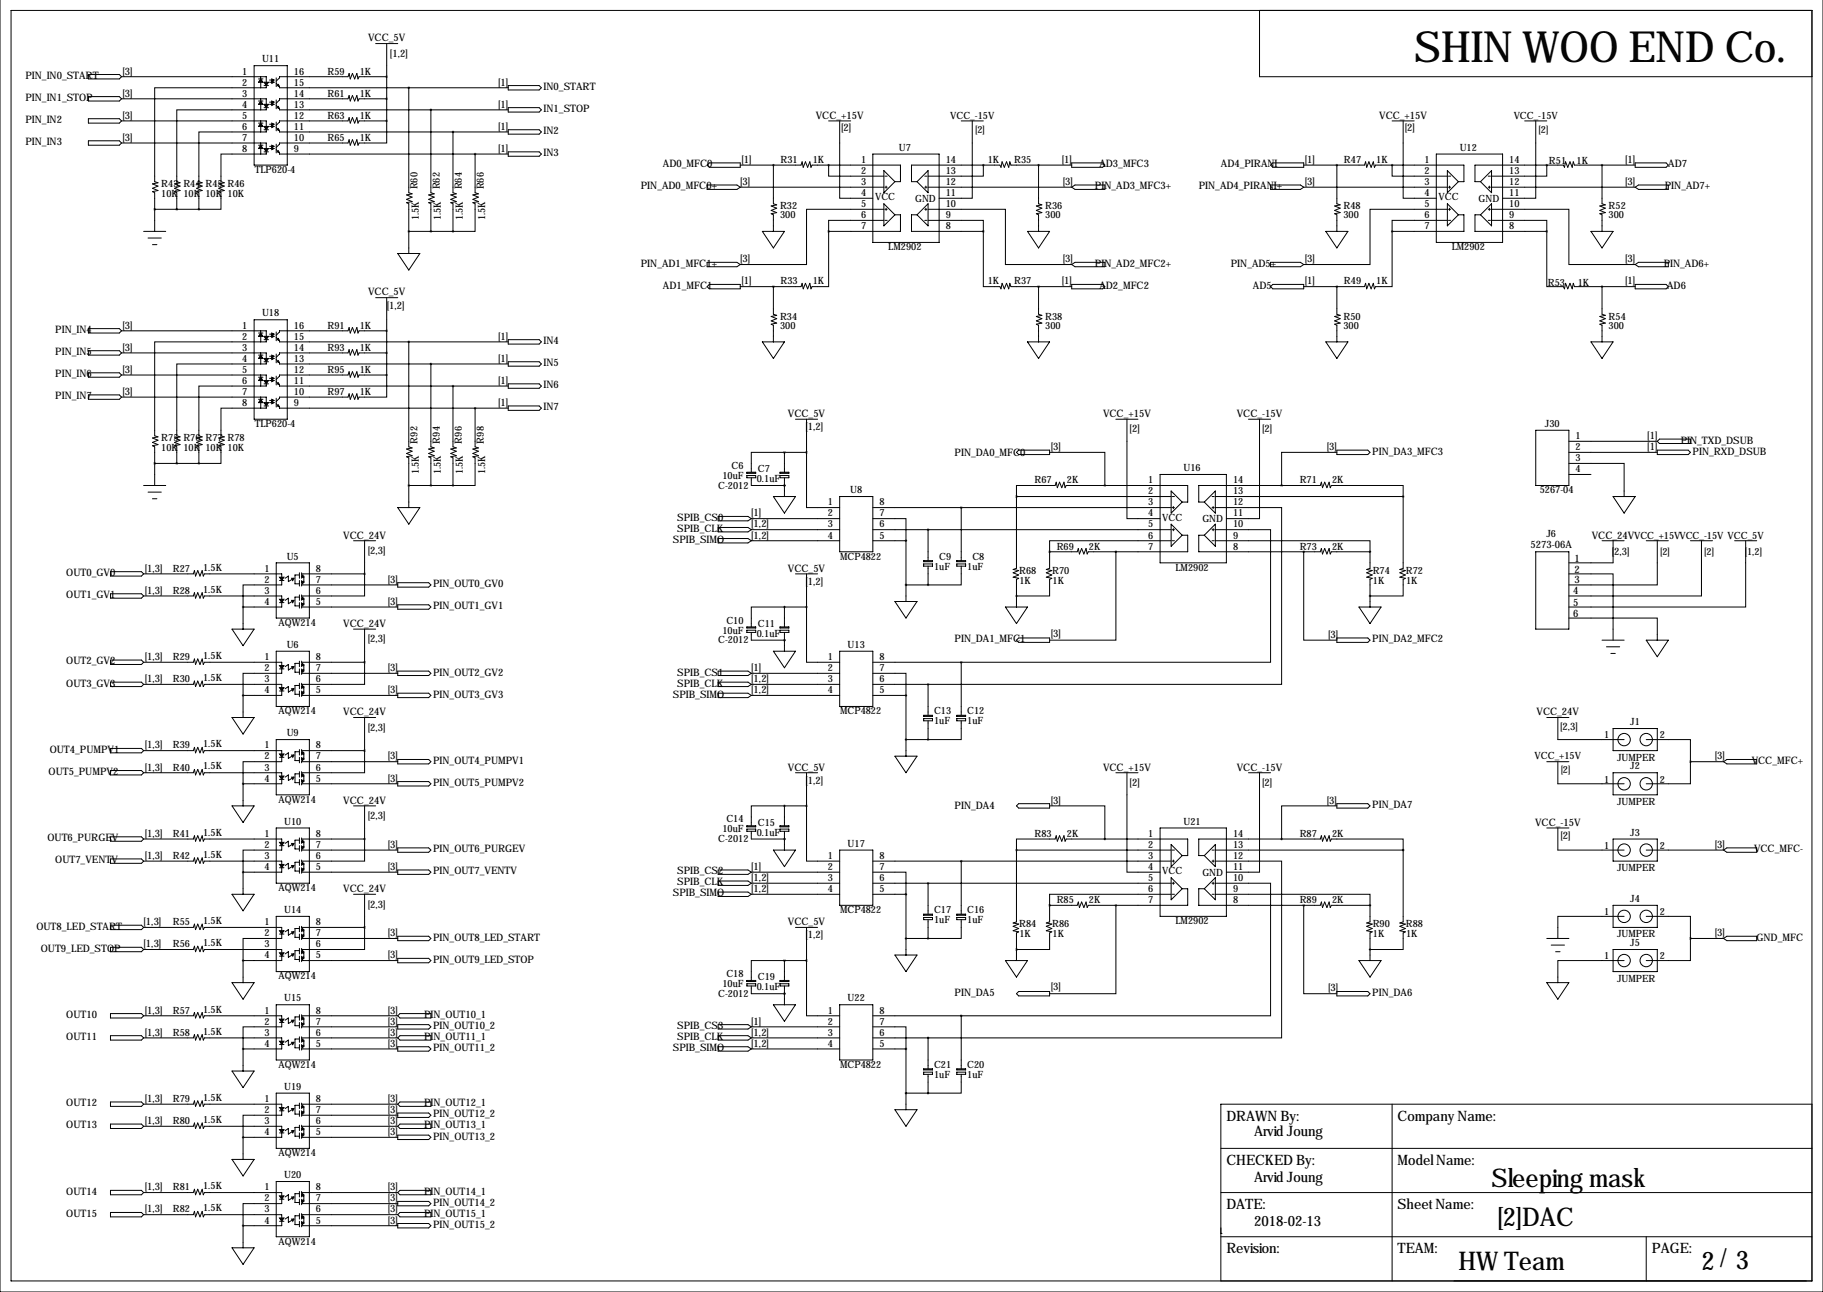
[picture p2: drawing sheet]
<svg xmlns="http://www.w3.org/2000/svg" width="419mm" height="297mm" viewBox="0 0 419 297" stroke-linecap="round" stroke-linejoin="round" font-family="sans-serif">
<defs><g id="words">
<text font-size="9.9" x="325.1" y="14.3">SHIN WOO END Co.</text>
<g font-size="5.9">
<text x="342.9" y="272.9">Sleeping mask</text>
<text x="344.2" y="281.8">[2]DAC</text>
<text x="335.3" y="292">HW Team</text>
<text x="391.2" y="292">2/3</text>
</g>
<g font-size="3.3">
<text x="281.9" y="257.7">DRAWN By:</text>
<text x="321.3" y="257.7">Company Name:</text>
<text x="288.3" y="261.2">Arvid Joung</text>
<text x="281.9" y="267.8">CHECKED By:</text>
<text x="321.3" y="267.8">Model Name:</text>
<text x="288.3" y="271.6">Arvid Joung</text>
<text x="281.9" y="278">DATE:</text>
<text x="288.3" y="281.8">2018-02-13</text>
<text x="321.3" y="278">Sheet Name:</text>
<text x="281.9" y="288.1">Revision:</text>
<text x="321.3" y="288.1">TEAM:</text>
<text x="379.7" y="288.1">PAGE:</text>
</g>
<g font-size="2.4">
<text x="84.6" y="9.5">VCC_5V</text>
<text x="28.2" y="17.1">[3]</text>
<text x="89.7" y="13.1">[1,2]</text>
<text x="5.8" y="18.1">PIN_IN0_START</text>
<text x="5.8" y="23.2">PIN_IN1_STOP</text>
<text x="28.2" y="22.2">[3]</text>
<text x="114.6" y="19.7">[1]</text>
<text x="125" y="20.7">IN0_START</text>
<text x="5.8" y="28.3">PIN_IN2</text>
<text x="28.2" y="27.3">[3]</text>
<text x="114.6" y="24.8">[1]</text>
<text x="114.6" y="29.8">[1]</text>
<text x="125" y="25.8">IN1_STOP</text>
<text x="187.5" y="27.3">VCC_+15V</text>
<text x="317.1" y="27.3">VCC_+15V</text>
<text x="5.8" y="33.4">PIN_IN3</text>
<text x="28.2" y="32.4">[3]</text>
<text x="114.6" y="34.9">[1]</text>
<text x="125" y="30.8">IN2</text>
<text x="125" y="35.9">IN3</text>
<text x="193.4" y="30.1">[2]</text>
<text x="322.9" y="30.1">[2]</text>
<text x="152.4" y="38.5">AD0_MFC0</text>
<text x="170.4" y="37.5">[1]</text>
<text x="244.1" y="37.5">[1]</text>
<text x="252.7" y="38.5">AD3_MFC3</text>
<text x="280.7" y="38.5">AD4_PIRANI</text>
<text x="300" y="37.5">[1]</text>
<text x="373.6" y="37.5">[1]</text>
<text x="383.5" y="38.5">AD7</text>
<text x="147.3" y="43.5">PIN_AD0_MFC0+</text>
<text x="170.2" y="42.5">[3]</text>
<text x="244.3" y="42.5">[3]</text>
<text x="251.7" y="43.5">PIN_AD3_MFC3+</text>
<text x="275.6" y="43.5">PIN_AD4_PIRANI+</text>
<text x="300" y="42.5">[3]</text>
<text x="373.6" y="42.5">[3]</text>
<text x="382.7" y="43.5">PIN_AD7+</text>
<text x="147.3" y="61.3">PIN_AD1_MFC1+</text>
<text x="170.2" y="60.3">[3]</text>
<text x="170.4" y="65.4">[1]</text>
<text x="244.1" y="65.4">[1]</text>
<text x="244.3" y="60.3">[3]</text>
<text x="251.7" y="61.3">PIN_AD2_MFC2+</text>
<text x="283" y="61.3">PIN_AD5+</text>
<text x="300" y="65.4">[1]</text>
<text x="300" y="60.3">[3]</text>
<text x="373.6" y="65.4">[1]</text>
<text x="373.6" y="60.3">[3]</text>
<text x="382.5" y="61.3">PIN_AD6+</text>
<text x="84.6" y="67.9">VCC_5V</text>
<text x="88.9" y="71">[1,2]</text>
<text x="152.4" y="66.4">AD1_MFC1</text>
<text x="252.7" y="66.4">AD2_MFC2</text>
<text x="288" y="66.4">AD5</text>
<text x="383.3" y="66.4">AD6</text>
<text x="12.7" y="76.6">PIN_IN4</text>
<text x="28.2" y="75.6">[3]</text>
<text x="12.7" y="81.6">PIN_IN5</text>
<text x="28.2" y="80.6">[3]</text>
<text x="114.6" y="78.1">[1]</text>
<text x="114.6" y="83.2">[1]</text>
<text x="125" y="79.1">IN4</text>
<text x="12.7" y="86.7">PIN_IN6</text>
<text x="28.2" y="85.7">[3]</text>
<text x="114.6" y="88.3">[1]</text>
<text x="125" y="84.2">IN5</text>
<text x="125" y="89.3">IN6</text>
<text x="12.7" y="91.8">PIN_IN7</text>
<text x="28.2" y="90.8">[3]</text>
<text x="114.6" y="93.3">[1]</text>
<text x="125" y="94.3">IN7</text>
<text x="181.1" y="95.9">VCC_5V</text>
<text x="253.6" y="95.9">VCC_+15V</text>
<text x="284.3" y="95.9">VCC_-15V</text>
<text x="185.2" y="98.9">[1,2]</text>
<text x="259.7" y="99.4">[2]</text>
<text x="290.2" y="99.4">[2]</text>
<text x="378.7" y="101">[1]</text>
<text x="386.4" y="102">PIN_TXD_DSUB</text>
<text x="219.5" y="104.8">PIN_DA0_MFC0</text>
<text x="241.6" y="103.5">[3]</text>
<text x="305.1" y="103.5">[3]</text>
<text x="315.5" y="104.5">PIN_DA3_MFC3</text>
<text x="378.7" y="103.5">[1]</text>
<text x="389.1" y="104.5">PIN_RXD_DSUB</text>
<text x="155.7" y="119.7">SPIB_CS0</text>
<text x="172.7" y="118.7">[1]</text>
<text x="78.9" y="123.8">VCC_24V</text>
<text x="154.7" y="124.8">SPIB_SIMO</text>
<text x="155.7" y="122.3">SPIB_CLK</text>
<text x="172.7" y="121.3">[1,2]</text>
<text x="172.7" y="123.8">[1,2]</text>
<text x="351.9" y="125.9">5273-06A</text>
<text x="365.9" y="123.8">VCC_24VVCC_+15VVCC_-15V VCC_5V</text>
<text x="33.3" y="131.4">[1,3]</text>
<text x="84.6" y="127.4">[2,3]</text>
<text x="181.1" y="131.4">VCC_5V</text>
<text x="362" y="129.1">1</text>
<text x="362" y="131.7">2</text>
<text x="370.6" y="127.6">[2,3]</text>
<text x="15.2" y="132.4">OUT0_GV0</text>
<text x="15.2" y="137.5">OUT1_GV1</text>
<text x="33.3" y="136.5">[1,3]</text>
<text x="89.2" y="134">[3]</text>
<text x="99.6" y="135">PIN_OUT0_GV0</text>
<text x="185.2" y="134.5">[1,2]</text>
<text x="361.7" y="136.5">4</text>
<text x="362" y="134">3</text>
<text x="89.2" y="139.1">[3]</text>
<text x="99.6" y="140.1">PIN_OUT1_GV1</text>
<text x="361.7" y="139.3">5</text>
<text x="361.7" y="141.8">6</text>
<text x="78.9" y="144.1">VCC_24V</text>
<text x="84.6" y="147.7">[2,3]</text>
<text x="219.5" y="147.7">PIN_DA1_MFC1</text>
<text x="241.6" y="146.4">[3]</text>
<text x="305.3" y="146.7">[3]</text>
<text x="315.5" y="147.7">PIN_DA2_MFC2</text>
<text x="15.2" y="152.8">OUT2_GV2</text>
<text x="33.3" y="151.8">[1,3]</text>
<text x="89.2" y="154.3">[3]</text>
<text x="99.6" y="155.3">PIN_OUT2_GV2</text>
<text x="155.7" y="155.3">SPIB_CS1</text>
<text x="172.7" y="154.3">[1]</text>
<text x="15.2" y="157.8">OUT3_GV3</text>
<text x="33.3" y="156.8">[1,3]</text>
<text x="89.2" y="159.4">[3]</text>
<text x="99.6" y="160.4">PIN_OUT3_GV3</text>
<text x="154.7" y="160.4">SPIB_SIMO</text>
<text x="155.7" y="157.8">SPIB_CLK</text>
<text x="172.7" y="156.8">[1,2]</text>
<text x="172.7" y="159.4">[1,2]</text>
<text x="78.9" y="164.5">VCC_24V</text>
<text x="353.2" y="164.5">VCC_24V</text>
<text x="358.6" y="167.8">[2,3]</text>
<text x="11.4" y="173.1">OUT4_PUMPV1</text>
<text x="33.3" y="172.1">[1,3]</text>
<text x="84.6" y="168">[2,3]</text>
<text x="11.2" y="178.2">OUT5_PUMPV2</text>
<text x="33.3" y="177.2">[1,3]</text>
<text x="89.2" y="174.6">[3]</text>
<text x="89.2" y="179.7">[3]</text>
<text x="99.6" y="175.6">PIN_OUT4_PUMPV1</text>
<text x="181.1" y="177.2">VCC_5V</text>
<text x="253.6" y="177.2">VCC_+15V</text>
<text x="284.3" y="177.2">VCC_-15V</text>
<text x="394.2" y="174.6">[3]</text>
<text x="402.7" y="175.6">VCC_MFC+</text>
<text x="78.9" y="184.8">VCC_24V</text>
<text x="99.6" y="180.7">PIN_OUT5_PUMPV2</text>
<text x="185.2" y="180.2">[1,2]</text>
<text x="241.6" y="184.8">[3]</text>
<text x="259.7" y="180.7">[2]</text>
<text x="290.2" y="180.7">[2]</text>
<text x="305.1" y="184.8">[3]</text>
<text x="315.5" y="185.8">PIN_DA7</text>
<text x="84.6" y="188.3">[2,3]</text>
<text x="219.5" y="186">PIN_DA4</text>
<text x="352.9" y="189.9">VCC_-15V</text>
<text x="10.9" y="193.4">OUT6_PURGEV</text>
<text x="33.3" y="192.4">[1,3]</text>
<text x="33.3" y="197.5">[1,3]</text>
<text x="89.2" y="194.9">[3]</text>
<text x="99.6" y="195.9">PIN_OUT6_PURGEV</text>
<text x="358.8" y="192.9">[2]</text>
<text x="394.2" y="194.9">[3]</text>
<text x="403.3" y="195.9">VCC_MFC-</text>
<text x="12.7" y="198.5">OUT7_VENTV</text>
<text x="89.2" y="200">[3]</text>
<text x="99.6" y="201">PIN_OUT7_VENTV</text>
<text x="155.7" y="201">SPIB_CS2</text>
<text x="155.7" y="203.6">SPIB_CLK</text>
<text x="172.7" y="200">[1]</text>
<text x="172.7" y="202.6">[1,2]</text>
<text x="78.9" y="205.1">VCC_24V</text>
<text x="84.6" y="208.6">[2,3]</text>
<text x="154.7" y="206.1">SPIB_SIMO</text>
<text x="172.7" y="205.1">[1,2]</text>
<text x="8.4" y="213.7">OUT8_LED_START</text>
<text x="33" y="212.7">[1,3]</text>
<text x="89.2" y="215.3">[3]</text>
<text x="181.1" y="212.7">VCC_5V</text>
<text x="185.2" y="215.8">[1,2]</text>
<text x="394.2" y="215.3">[3]</text>
<text x="9.4" y="218.8">OUT9_LED_STOP</text>
<text x="33" y="217.8">[1,3]</text>
<text x="89.2" y="220.3">[3]</text>
<text x="99.6" y="216.3">PIN_OUT8_LED_START</text>
<text x="99.6" y="221.3">PIN_OUT9_LED_STOP</text>
<text x="403.8" y="216.3">GND_MFC</text>
<text x="241.6" y="227.7">[3]</text>
<text x="305.3" y="228">[3]</text>
<text x="33.3" y="233">[1,3]</text>
<text x="89.2" y="233">[3]</text>
<text x="219.5" y="229">PIN_DA5</text>
<text x="315.5" y="229">PIN_DA6</text>
<text x="15.2" y="234">OUT10</text>
<text x="15.2" y="239.1">OUT11</text>
<text x="33.3" y="238.1">[1,3]</text>
<text x="89.2" y="235.6">[3]</text>
<text x="89.2" y="238.1">[3]</text>
<text x="97.5" y="234">PIN_OUT10_1</text>
<text x="97.5" y="239.1">PIN_OUT11_1</text>
<text x="99.6" y="236.6">PIN_OUT10_2</text>
<text x="155.7" y="236.6">SPIB_CS3</text>
<text x="155.7" y="239.1">SPIB_CLK</text>
<text x="172.7" y="235.6">[1]</text>
<text x="172.7" y="238.1">[1,2]</text>
<text x="89.2" y="240.7">[3]</text>
<text x="99.6" y="241.7">PIN_OUT11_2</text>
<text x="154.7" y="241.7">SPIB_SIMO</text>
<text x="172.7" y="240.7">[1,2]</text>
<text x="15.2" y="254.4">OUT12</text>
<text x="33.3" y="253.4">[1,3]</text>
<text x="89.2" y="255.9">[3]</text>
<text x="89.2" y="253.4">[3]</text>
<text x="97.5" y="254.4">PIN_OUT12_1</text>
<text x="99.6" y="256.9">PIN_OUT12_2</text>
<text x="15.2" y="259.4">OUT13</text>
<text x="33.3" y="258.4">[1,3]</text>
<text x="89.2" y="261">[3]</text>
<text x="89.2" y="258.4">[3]</text>
<text x="97.5" y="259.4">PIN_OUT13_1</text>
<text x="99.6" y="262">PIN_OUT13_2</text>
<text x="15.2" y="274.7">OUT14</text>
<text x="33.3" y="273.7">[1,3]</text>
<text x="89.2" y="273.7">[3]</text>
<text x="97.5" y="274.7">PIN_OUT14_1</text>
<text x="15.2" y="279.8">OUT15</text>
<text x="33.3" y="278.8">[1,3]</text>
<text x="89.2" y="276.2">[3]</text>
<text x="89.2" y="281.3">[3]</text>
<text x="89.2" y="278.8">[3]</text>
<text x="97.5" y="279.8">PIN_OUT15_1</text>
<text x="99.6" y="277.2">PIN_OUT14_2</text>
<text x="99.6" y="282.3">PIN_OUT15_2</text>
</g>
<g font-size="2.3">
<text x="55.7" y="17.1">1</text>
<text x="60.3" y="14.3">U11</text>
<text x="67.6" y="17.1">16</text>
<text x="75.3" y="17.1">R59</text>
<text x="82.7" y="17.1">1K</text>
<text x="55.7" y="19.7">2</text>
<text x="55.7" y="22.2">3</text>
<text x="67.6" y="22.2">14</text>
<text x="67.6" y="19.7">15</text>
<text x="75.3" y="22.2">R61</text>
<text x="82.7" y="22.2">1K</text>
<text x="55.7" y="24.8">4</text>
<text x="55.7" y="27.3">5</text>
<text x="55.7" y="29.8">6</text>
<text x="67.6" y="29.8">11</text>
<text x="67.6" y="27.3">12</text>
<text x="67.6" y="24.8">13</text>
<text x="75.3" y="27.3">R63</text>
<text x="82.7" y="27.3">1K</text>
<text x="218.4" y="27.3">VCC_-15V</text>
<text x="348" y="27.3">VCC_-15V</text>
<text x="55.7" y="32.4">7</text>
<text x="55.7" y="34.9">8</text>
<text x="67.6" y="34.9">9</text>
<text x="67.6" y="32.4">10</text>
<text x="75.3" y="32.4">R65</text>
<text x="82.7" y="32.4">1K</text>
<text x="206.6" y="34.7">U7</text>
<text x="224.2" y="30.6">[2]</text>
<text x="335.6" y="34.7">U12</text>
<text x="353.7" y="30.6">[2]</text>
<text x="58.6" y="39.7">TLP620-4</text>
<text x="179.4" y="37.5">R31</text>
<text x="186.8" y="37.5">1K</text>
<text x="197.9" y="37.5">1</text>
<text x="197.9" y="40">2</text>
<text x="217.4" y="40">13</text>
<text x="217.4" y="37.5">14</text>
<text x="227.1" y="37.5">1K</text>
<text x="233.2" y="37.5">R35</text>
<text x="309" y="37.5">R47</text>
<text x="316.4" y="37.5">1K</text>
<text x="327.5" y="37.5">1</text>
<text x="327.5" y="40">2</text>
<text x="347" y="40">13</text>
<text x="347" y="37.5">14</text>
<text x="356.1" y="37.7">R51</text>
<text x="362.5" y="37.7">1K</text>
<text x="37.1" y="43">R43 R44 R45 R46</text>
<text x="37.1" y="45.3">10K 10K 10K 10K</text>
<text x="96" y="43.5" transform="rotate(-90 96 43.5)">R60</text>
<text x="101.1" y="43.5" transform="rotate(-90 101.1 43.5)">R62</text>
<text x="106.2" y="43.5" transform="rotate(-90 106.2 43.5)">R64</text>
<text x="111.3" y="43.5" transform="rotate(-90 111.3 43.5)">R66</text>
<text x="197.9" y="42.5">3</text>
<text x="197.9" y="45.1">4</text>
<text x="197.9" y="47.6">5</text>
<text x="201.2" y="46.1">VCC</text>
<text x="210.4" y="46.3">GND</text>
<text x="217.4" y="47.6">10</text>
<text x="217.4" y="45.1">11</text>
<text x="217.4" y="42.5">12</text>
<text x="327.5" y="42.5">3</text>
<text x="327.5" y="45.1">4</text>
<text x="327.5" y="47.6">5</text>
<text x="330.7" y="46.1">VCC</text>
<text x="339.9" y="46.3">GND</text>
<text x="347" y="47.6">10</text>
<text x="347" y="45.1">11</text>
<text x="347" y="42.5">12</text>
<text x="96.3" y="50.7" transform="rotate(-90 96.3 50.7)">1.5K</text>
<text x="101.3" y="50.7" transform="rotate(-90 101.3 50.7)">1.5K</text>
<text x="106.4" y="50.7" transform="rotate(-90 106.4 50.7)">1.5K</text>
<text x="111.5" y="50.7" transform="rotate(-90 111.5 50.7)">1.5K</text>
<text x="179.3" y="48.1">R32</text>
<text x="179.3" y="50.2">300</text>
<text x="197.9" y="50.2">6</text>
<text x="197.9" y="52.7">7</text>
<text x="217.4" y="52.7">8</text>
<text x="217.4" y="50.2">9</text>
<text x="240.3" y="48.1">R36</text>
<text x="240.3" y="50.2">300</text>
<text x="308.9" y="48.1">R48</text>
<text x="308.9" y="50.2">300</text>
<text x="327.5" y="50.2">6</text>
<text x="327.5" y="52.7">7</text>
<text x="347" y="52.7">8</text>
<text x="347" y="50.2">9</text>
<text x="369.8" y="48.1">R52</text>
<text x="369.8" y="50.2">300</text>
<text x="204.2" y="57.5">LM2902</text>
<text x="333.7" y="57.5">LM2902</text>
<text x="179.4" y="65.4">R33</text>
<text x="186.8" y="65.4">1K</text>
<text x="227.1" y="65.4">1K</text>
<text x="233.2" y="65.4">R37</text>
<text x="309" y="65.4">R49</text>
<text x="316.4" y="65.4">1K</text>
<text x="355.9" y="65.7">R53</text>
<text x="362.7" y="65.7">1K</text>
<text x="55.7" y="75.6">1</text>
<text x="60.3" y="72.8">U18</text>
<text x="67.6" y="75.6">16</text>
<text x="75.3" y="75.6">R91</text>
<text x="82.7" y="75.6">1K</text>
<text x="179.3" y="73.5">R34</text>
<text x="179.3" y="75.6">300</text>
<text x="240.3" y="73.5">R38</text>
<text x="240.3" y="75.6">300</text>
<text x="308.9" y="73.5">R50</text>
<text x="308.9" y="75.6">300</text>
<text x="369.8" y="73.5">R54</text>
<text x="369.8" y="75.6">300</text>
<text x="55.7" y="78.1">2</text>
<text x="55.7" y="80.6">3</text>
<text x="55.7" y="83.2">4</text>
<text x="67.6" y="83.2">13</text>
<text x="67.6" y="80.6">14</text>
<text x="67.6" y="78.1">15</text>
<text x="75.3" y="80.6">R93</text>
<text x="82.7" y="80.6">1K</text>
<text x="55.7" y="85.7">5</text>
<text x="55.7" y="88.3">6</text>
<text x="67.6" y="88.3">11</text>
<text x="67.6" y="85.7">12</text>
<text x="75.3" y="85.7">R95</text>
<text x="82.7" y="85.7">1K</text>
<text x="55.7" y="90.8">7</text>
<text x="55.7" y="93.3">8</text>
<text x="67.6" y="93.3">9</text>
<text x="67.6" y="90.8">10</text>
<text x="75.3" y="90.8">R97</text>
<text x="82.7" y="90.8">1K</text>
<text x="37.1" y="101.5">R75 R76 R77 R78</text>
<text x="58.6" y="98.2">TLP620-4</text>
<text x="96" y="102" transform="rotate(-90 96 102)">R92</text>
<text x="101.1" y="102" transform="rotate(-90 101.1 102)">R94</text>
<text x="106.2" y="102" transform="rotate(-90 106.2 102)">R96</text>
<text x="111.3" y="102" transform="rotate(-90 111.3 102)">R98</text>
<text x="355.2" y="98.2">J30</text>
<text x="362.2" y="101">1</text>
<text x="37.1" y="103.7">10K 10K 10K 10K</text>
<text x="168.2" y="107.8">C6</text>
<text x="362.2" y="103.5">2</text>
<text x="362.2" y="106">3</text>
<text x="96.3" y="109.1" transform="rotate(-90 96.3 109.1)">1.5K</text>
<text x="101.3" y="109.1" transform="rotate(-90 101.3 109.1)">1.5K</text>
<text x="106.4" y="109.1" transform="rotate(-90 106.4 109.1)">1.5K</text>
<text x="111.5" y="109.1" transform="rotate(-90 111.5 109.1)">1.5K</text>
<text x="165.1" y="112.4">C-2012</text>
<text x="166.1" y="110.1">10uF</text>
<text x="174" y="110.9">0.1uF</text>
<text x="174.2" y="108.6">C7</text>
<text x="195.5" y="113.4">U8</text>
<text x="237.9" y="111.1">R67</text>
<text x="245.3" y="111.1">2K</text>
<text x="264" y="111.1">1</text>
<text x="264" y="113.7">2</text>
<text x="272.1" y="108.3">U16</text>
<text x="283.5" y="113.7">13</text>
<text x="283.5" y="111.1">14</text>
<text x="298.8" y="111.1">R71</text>
<text x="306.2" y="111.1">2K</text>
<text x="354" y="113.4">5267-04</text>
<text x="362.2" y="108.6">4</text>
<text x="190.3" y="116.2">1</text>
<text x="190.3" y="118.7">2</text>
<text x="202.2" y="118.7">7</text>
<text x="202.2" y="116.2">8</text>
<text x="264" y="116.2">3</text>
<text x="264" y="118.7">4</text>
<text x="267.2" y="119.8">VCC</text>
<text x="283.5" y="118.7">11</text>
<text x="283.5" y="116.2">12</text>
<text x="190.3" y="121.3">3</text>
<text x="190.3" y="123.8">4</text>
<text x="202.2" y="123.8">5</text>
<text x="202.2" y="121.3">6</text>
<text x="264" y="121.3">5</text>
<text x="264" y="123.8">6</text>
<text x="276.4" y="120">GND</text>
<text x="283.5" y="123.8">9</text>
<text x="283.5" y="121.3">10</text>
<text x="355.5" y="123.6">J6</text>
<text x="39.7" y="131.4">R27</text>
<text x="46.7" y="131.2">1.5K</text>
<text x="60.8" y="131.4">1</text>
<text x="65.9" y="128.6">U5</text>
<text x="72.6" y="131.4">8</text>
<text x="193.1" y="128.6">MCP4822</text>
<text x="214.7" y="130.9">1uF</text>
<text x="215.9" y="128.6">C9</text>
<text x="222.4" y="130.9">1uF</text>
<text x="223.5" y="128.6">C8</text>
<text x="234.3" y="131.9">R68</text>
<text x="241.9" y="131.9">R70</text>
<text x="242.9" y="126.4">R69</text>
<text x="250.3" y="126.4">2K</text>
<text x="264" y="126.4">7</text>
<text x="270.2" y="131.2">LM2902</text>
<text x="283.5" y="126.4">8</text>
<text x="298.8" y="126.4">R73</text>
<text x="306.2" y="126.4">2K</text>
<text x="315.6" y="131.9">R74</text>
<text x="323.2" y="131.9">R72</text>
<text x="381.7" y="127.6">[2]</text>
<text x="391.8" y="127.6">[2]</text>
<text x="401.1" y="127.6">[1,2]</text>
<text x="39.7" y="136.5">R28</text>
<text x="46.7" y="136.3">1.5K</text>
<text x="60.8" y="134">2</text>
<text x="60.8" y="136.5">3</text>
<text x="72.6" y="136.5">6</text>
<text x="72.6" y="134">7</text>
<text x="234.3" y="134.2">1K</text>
<text x="242" y="134.2">1K</text>
<text x="315.6" y="134.2">1K</text>
<text x="323.2" y="134.2">1K</text>
<text x="60.8" y="139.1">4</text>
<text x="64" y="143.9">AQW214</text>
<text x="72.6" y="139.1">5</text>
<text x="167" y="143.4">C10</text>
<text x="65.9" y="149">U6</text>
<text x="165.1" y="147.9">C-2012</text>
<text x="166.1" y="145.7">10uF</text>
<text x="174" y="146.4">0.1uF</text>
<text x="174.2" y="144.1">C11</text>
<text x="194.9" y="149">U13</text>
<text x="39.7" y="151.8">R29</text>
<text x="46.7" y="151.5">1.5K</text>
<text x="60.8" y="151.8">1</text>
<text x="60.8" y="154.3">2</text>
<text x="72.6" y="154.3">7</text>
<text x="72.6" y="151.8">8</text>
<text x="190.3" y="151.8">1</text>
<text x="190.3" y="154.3">2</text>
<text x="202.2" y="154.3">7</text>
<text x="202.2" y="151.8">8</text>
<text x="39.7" y="156.8">R30</text>
<text x="46.7" y="156.6">1.5K</text>
<text x="60.8" y="156.8">3</text>
<text x="60.8" y="159.4">4</text>
<text x="72.6" y="159.4">5</text>
<text x="72.6" y="156.8">6</text>
<text x="190.3" y="156.8">3</text>
<text x="190.3" y="159.4">4</text>
<text x="202.2" y="159.4">5</text>
<text x="202.2" y="156.8">6</text>
<text x="64" y="164.2">AQW214</text>
<text x="193.1" y="164.2">MCP4822</text>
<text x="214.7" y="164.2">C13</text>
<text x="214.7" y="166.5">1uF</text>
<text x="222.4" y="164.2">C12</text>
<text x="222.4" y="166.5">1uF</text>
<text x="374.8" y="166.7">J1</text>
<text x="39.7" y="172.1">R39</text>
<text x="46.7" y="171.8">1.5K</text>
<text x="60.8" y="172.1">1</text>
<text x="65.9" y="169.3">U9</text>
<text x="72.6" y="172.1">8</text>
<text x="368.8" y="169.8">1</text>
<text x="381.6" y="169.8">2</text>
<text x="39.7" y="177.2">R40</text>
<text x="46.7" y="176.9">1.5K</text>
<text x="60.8" y="174.6">2</text>
<text x="60.8" y="177.2">3</text>
<text x="60.8" y="179.7">4</text>
<text x="72.6" y="179.7">5</text>
<text x="72.6" y="177.2">6</text>
<text x="72.6" y="174.6">7</text>
<text x="352.8" y="174.6">VCC_+15V</text>
<text x="358.8" y="177.7">[2]</text>
<text x="368.8" y="179.9">1</text>
<text x="371.8" y="174.9">JUMPER</text>
<text x="374.8" y="176.9">J2</text>
<text x="381.6" y="179.9">2</text>
<text x="64" y="184.5">AQW214</text>
<text x="371.8" y="185">JUMPER</text>
<text x="65.3" y="189.6">U10</text>
<text x="166.1" y="191.4">10uF</text>
<text x="167" y="189.1">C14</text>
<text x="174.2" y="189.9">C15</text>
<text x="272.1" y="189.6">U21</text>
<text x="39.7" y="192.4">R41</text>
<text x="39.7" y="197.5">R42</text>
<text x="46.7" y="192.1">1.5K</text>
<text x="46.7" y="197.2">1.5K</text>
<text x="60.8" y="192.4">1</text>
<text x="60.8" y="194.9">2</text>
<text x="60.8" y="197.5">3</text>
<text x="72.6" y="197.5">6</text>
<text x="72.6" y="194.9">7</text>
<text x="72.6" y="192.4">8</text>
<text x="165.1" y="193.7">C-2012</text>
<text x="174" y="192.1">0.1uF</text>
<text x="190.3" y="197.5">1</text>
<text x="194.9" y="194.7">U17</text>
<text x="202.2" y="197.5">8</text>
<text x="237.9" y="192.4">R83</text>
<text x="245.3" y="192.4">2K</text>
<text x="264" y="192.4">1</text>
<text x="264" y="194.9">2</text>
<text x="264" y="197.5">3</text>
<text x="283.5" y="197.5">12</text>
<text x="283.5" y="194.9">13</text>
<text x="283.5" y="192.4">14</text>
<text x="298.8" y="192.4">R87</text>
<text x="306.2" y="192.4">2K</text>
<text x="368.8" y="195.2">1</text>
<text x="374.8" y="192.1">J3</text>
<text x="381.6" y="195.2">2</text>
<text x="60.8" y="200">4</text>
<text x="72.6" y="200">5</text>
<text x="190.3" y="200">2</text>
<text x="190.3" y="202.6">3</text>
<text x="202.2" y="202.6">6</text>
<text x="202.2" y="200">7</text>
<text x="264" y="200">4</text>
<text x="264" y="202.6">5</text>
<text x="267.2" y="201">VCC</text>
<text x="276.4" y="201.3">GND</text>
<text x="283.5" y="202.6">10</text>
<text x="283.5" y="200">11</text>
<text x="371.8" y="200.3">JUMPER</text>
<text x="64" y="204.8">AQW214</text>
<text x="65.3" y="209.9">U14</text>
<text x="190.3" y="205.1">4</text>
<text x="193.1" y="209.9">MCP4822</text>
<text x="202.2" y="205.1">5</text>
<text x="214.7" y="209.9">C17</text>
<text x="222.4" y="209.9">C16</text>
<text x="242.9" y="207.6">R85</text>
<text x="250.3" y="207.6">2K</text>
<text x="264" y="205.1">6</text>
<text x="264" y="207.6">7</text>
<text x="283.5" y="207.6">8</text>
<text x="283.5" y="205.1">9</text>
<text x="298.8" y="207.6">R89</text>
<text x="306.2" y="207.6">2K</text>
<text x="374.8" y="207.4">J4</text>
<text x="39.7" y="212.7">R55</text>
<text x="46.7" y="212.5">1.5K</text>
<text x="60.8" y="212.7">1</text>
<text x="60.8" y="215.3">2</text>
<text x="72.6" y="215.3">7</text>
<text x="72.6" y="212.7">8</text>
<text x="214.7" y="212.2">1uF</text>
<text x="222.4" y="212.2">1uF</text>
<text x="234.3" y="213.2">R84</text>
<text x="234.3" y="215.5">1K</text>
<text x="241.9" y="213.2">R86</text>
<text x="242" y="215.5">1K</text>
<text x="270.2" y="212.5">LM2902</text>
<text x="315.6" y="213.2">R90</text>
<text x="315.6" y="215.5">1K</text>
<text x="323.2" y="213.2">R88</text>
<text x="323.2" y="215.5">1K</text>
<text x="368.8" y="210.4">1</text>
<text x="371.8" y="215.5">JUMPER</text>
<text x="381.6" y="210.4">2</text>
<text x="39.7" y="217.8">R56</text>
<text x="46.7" y="217.5">1.5K</text>
<text x="60.8" y="217.8">3</text>
<text x="60.8" y="220.3">4</text>
<text x="72.6" y="220.3">5</text>
<text x="72.6" y="217.8">6</text>
<text x="368.8" y="220.6">1</text>
<text x="374.8" y="217.5">J5</text>
<text x="381.6" y="220.6">2</text>
<text x="64" y="225.2">AQW214</text>
<text x="166.1" y="226.9">10uF</text>
<text x="167" y="224.6">C18</text>
<text x="174" y="227.7">0.1uF</text>
<text x="174.2" y="225.4">C19</text>
<text x="371.8" y="225.7">JUMPER</text>
<text x="39.7" y="233">R57</text>
<text x="46.7" y="232.8">1.5K</text>
<text x="60.8" y="233">1</text>
<text x="65.3" y="230.2">U15</text>
<text x="72.6" y="233">8</text>
<text x="165.1" y="229.2">C-2012</text>
<text x="190.3" y="233">1</text>
<text x="194.9" y="230.2">U22</text>
<text x="202.2" y="233">8</text>
<text x="39.7" y="238.1">R58</text>
<text x="46.7" y="237.9">1.5K</text>
<text x="60.8" y="235.6">2</text>
<text x="60.8" y="238.1">3</text>
<text x="72.6" y="238.1">6</text>
<text x="72.6" y="235.6">7</text>
<text x="190.3" y="235.6">2</text>
<text x="190.3" y="238.1">3</text>
<text x="202.2" y="238.1">6</text>
<text x="202.2" y="235.6">7</text>
<text x="60.8" y="240.7">4</text>
<text x="64" y="245.5">AQW214</text>
<text x="72.6" y="240.7">5</text>
<text x="190.3" y="240.7">4</text>
<text x="193.1" y="245.5">MCP4822</text>
<text x="202.2" y="240.7">5</text>
<text x="214.7" y="245.5">C21</text>
<text x="222.4" y="245.5">C20</text>
<text x="65.3" y="250.6">U19</text>
<text x="214.7" y="247.8">1uF</text>
<text x="222.4" y="247.8">1uF</text>
<text x="39.7" y="253.4">R79</text>
<text x="46.7" y="253.1">1.5K</text>
<text x="60.8" y="253.4">1</text>
<text x="60.8" y="255.9">2</text>
<text x="72.6" y="255.9">7</text>
<text x="72.6" y="253.4">8</text>
<text x="39.7" y="258.4">R80</text>
<text x="46.7" y="258.2">1.5K</text>
<text x="60.8" y="258.4">3</text>
<text x="60.8" y="261">4</text>
<text x="72.6" y="261">5</text>
<text x="72.6" y="258.4">6</text>
<text x="64" y="265.8">AQW214</text>
<text x="39.7" y="273.7">R81</text>
<text x="46.7" y="273.4">1.5K</text>
<text x="60.8" y="273.7">1</text>
<text x="65.3" y="270.9">U20</text>
<text x="72.6" y="273.7">8</text>
<text x="39.7" y="278.8">R82</text>
<text x="46.7" y="278.5">1.5K</text>
<text x="60.8" y="276.2">2</text>
<text x="60.8" y="278.8">3</text>
<text x="60.8" y="281.3">4</text>
<text x="72.6" y="281.3">5</text>
<text x="72.6" y="278.8">6</text>
<text x="72.6" y="276.2">7</text>
<text x="64" y="286.1">AQW214</text>
</g>
</g></defs>
<g fill="none" stroke="#000" stroke-width=".23">
<path d="M0 -.1v297.1h419.1v-297.1M2.5 2.4h414.1v292.1h-414.1zM20.3 17.1h7.1l.5 .5-.5 .5h-7.1zM27.9 17.6h33.3v1.3M58.4 15.1h7.6v22.9h-7.6zM59.4 18.1h1.1M59.9 17.6v.5M59.9 18.9v1.3M60.7 19.7h1M61.2 19.7v.5h-25.6v21.6l.7 .2-1.2 .3 1.2 .5-1.2 .5 1.2 .5-1.2 .3 .5 .2v8.9M62 18.9h1M62 18.4h1"/>
<path d="M63.5 19.2l.8 .7v.3h52.5M63.5 17.9v2M86.4 10h5M88.9 17.6h-6.4l-.2 .5-.3-1.2-.5 1.2-.5-1.2-.5 1.2-.2-1.2-.3 .7h-15.7v.3l-.8 .8M88.9 10v17.8M116.8 19.7h7.2l.5 .5-.5 .5h-7.2zM289.6 2.4v15.2h127M20.3 22.2h7.1l.5 .5-.5 .5h-7.1zM20.3 27.3h7.1l.5 .5-.5 .5h-7.1zM20.3 32.4h7.1l.5 .5-.5 .5h-7.1zM27.9 22.7h33.3v1.3M27.9 27.8h33.3v1.3"/>
<path d="M27.9 32.9h33.3v1.2M59.4 23.2h1.1M59.4 28.3h1.1M59.4 33.4h1.1M59.9 22.7v.5M59.9 24v1.3M59.9 27.8v.5M59.9 29.1v1.2M59.9 32.9v.5M59.9 34.1v1.3M60.7 24.8h1M60.7 29.8h1"/>
<path d="M60.7 34.9h1M61.2 34.9v.5h-10.4v6.4l.8 .2-1.3 .3 1.3 .5-1.3 .5 1.3 .5-1.3 .3 .5 .2v3.8h-5.1M61.2 29.8v.5h-15.5v11.5l.8 .2-1.3 .3 1.3 .5-1.3 .5 1.3 .5-1.3 .3 .5 .2v3.8M61.2 24.8v.5h-20.6v16.5l.8 .2-1.3 .3 1.3 .5-1.3 .5 1.3 .5-1.3 .3 .5 .2v3.8M62 24h1M62 23.5h1M62 29.1h1M62 28.6h1M62 34.1h1M62 33.6h1M63.5 24.2l.8 .8v.3h52.5M63.5 29.3l.8 .8v.2h52.5"/>
<path d="M63.5 34.4l.8 .8v.2h52.5M63.5 23v2M63.5 28.1v2M63.5 33.1v2.1M88.9 27.8v5.1h-6.4l-.2 .5-.3-1.3-.5 1.3-.5-1.3-.5 1.3-.2-1.3-.3 .8h-15.7v.2l-.8 .8M88.9 22.7h-6.4l-.2 .5-.3-1.2-.5 1.2-.5-1.2-.5 1.2-.2-1.2-.3 .7h-15.7v.3l-.8 .7M88.9 27.8h-6.4l-.2 .5-.3-1.3-.5 1.3-.5-1.3-.5 1.3-.2-1.3-.3 .8h-15.7v.3l-.8 .7M94 20.2v24.1l.7 .3-1.2 .2 1.2 .5-1.2 .5 1.2 .5-1.2 .3 .5 .2v11.5M99.1 25.3v19l.7 .3-1.2 .2 1.2 .5-1.2 .5 1.2 .5-1.2 .3 .5 .2v6.4M104.1 30.3v14l.8 .3-1.3 .2 1.3 .5-1.3 .5 1.3 .5-1.3 .3 .5 .2v6.4M109.2 35.4v8.9l.8 .3-1.3 .2 1.3 .5-1.3 .5 1.3 .5-1.3 .3 .5 .2v6.4h-5.1M116.8 24.8h7.2l.5 .5-.5 .5h-7.2z"/>
<path d="M116.8 29.8h7.2l.5 .5-.5 .5h-7.2zM116.8 34.9h7.2l.5 .5-.5 .5h-7.2zM162.6 38l.5-.5h7.1v1h-7.1zM170.2 38h13.9l.3-.8 .3 1.3 .5-1.3 .5 1.3 .5-1.3 .2 1.3 .3-.5h20.3v3.8h-1.3M177.8 38v8.8l.8 .3-1.3 .3 1.3 .5-1.3 .5 1.3 .5-1.3 .2 .5 .3v3.8M190.5 38v2.5h12.7M190.5 27.8h5.1M193 27.8v17.8h7.7M200.7 35.4h15.2v20.3h-15.2zM203.2 39.2l2.5 2.6-2.5 2.5zM213.4 39.2v5.1l-2.6-2.5zM221 27.8h5.1"/>
<path d="M223.5 27.8v17.8h-7.6M226.1 38v2.5h-12.7M238.8 38v8.8l.7 .3-1.2 .3 1.2 .5-1.2 .5 1.2 .5-1.2 .2 .5 .3v3.8M246.4 38h-14l-.2-.8-.3 1.3-.5-1.3-.5 1.3-.5-1.3-.3 1.3-.2-.5h-20.4v3.8h1.3M246.4 37.5h7.1l.5 .5-.5 .5h-7.1zM292.1 38l.5-.5h7.1v1h-7.1zM299.7 38h14l.2-.8 .3 1.3 .5-1.3 .5 1.3 .5-1.3 .3 1.3 .2-.5h20.3v3.8h-1.2M307.3 38v8.8l.8 .3-1.3 .3 1.3 .5-1.3 .5 1.3 .5-1.3 .2 .5 .3v3.8M320 38v2.5h12.7M320 27.8h5.1M322.6 27.8v17.8h7.6M330.2 35.4h15.2v20.3h-15.2z"/>
<path d="M332.7 39.2l2.6 2.6-2.6 2.5zM350.5 27.8h5.1M353.1 27.8v17.8h-7.7M355.6 38v2.5h-12.7M368.3 38v8.8l.8 .3-1.3 .3 1.3 .5-1.3 .5 1.3 .5-1.3 .2 .5 .3v3.8M375.9 38h-14l-.2-.8-.3 1.3-.5-1.3-.5 1.3-.5-1.3-.2 1.3-.3-.5h-20.3v3.8h1.3M375.9 37.5h7.1l.5 .5-.5 .5h-7.1zM33 53.2h5.1M34 54.7h3.1M35.1 56.2h1M35.6 48.1h10.1M91.4 58.3h5.1l-2.5 3.8z"/>
<path d="M94 53.2h10.1M162.6 42.5h6.8l.8 .5-.8 .5h-6.8zM170.2 43h33M175.3 53.2h5l-2.5 3.8zM190.5 53.2v12.7h-3.8l-.3 .5-.2-1.3-.5 1.3-.5-1.3-.5 1.3-.3-1.3-.3 .8h-13.9M203.2 50.7h-12.7v2.5M203.2 48.1h-17.8v12.7h-15.2M203.2 46.8l2.5 2.6-2.5 2.5zM203.5 40.5h.5M203.5 43h.5M203.5 48.1h.5M203.5 50.7h.5"/>
<path d="M203.7 42.8v.5M203.7 47.9v.5M205.7 49.4h1.3v3.8h-16.5M210.8 49.4h-1.3v3.8h16.6M210.8 49.4l2.6-2.6v5.1zM212.6 40.5h.5M212.6 43h.5M212.6 48.1h.5M212.6 50.7h.5M212.9 42.8v.5M212.9 47.9v.5M213.4 50.7h12.7v2.5"/>
<path d="M213.4 48.1h17.7v12.7h15.3M213.4 43h33M226.1 53.2v12.7h3.8l.2 .5 .3-1.3 .5 1.3 .5-1.3 .5 1.3 .3-1.3 .2 .8h14M236.2 53.2h5.1l-2.5 3.8zM246.4 43l.7-.5h6.9v1h-6.9zM292.1 42.5h6.9l.7 .5-.7 .5h-6.9zM299.7 43h33M304.8 53.2h5.1l-2.6 3.8zM320 53.2v12.7h-3.8l-.2 .5-.3-1.3-.5 1.3-.5-1.3-.5 1.3-.3-1.3-.2 .8h-14M332.7 50.7h-12.7v2.5M332.7 48.1h-17.7v12.7h-15.3M332.7 46.8l2.6 2.6-2.6 2.5z"/>
<path d="M333 40.5h.5M333 43h.5M333 48.1h.5M333 50.7h.5M333.2 42.8v.5M333.2 47.9v.5M335.3 49.4h1.2v3.8h-16.5M340.4 49.4h-1.3v3.8h16.5M340.4 41.8l2.5-2.6v5.1zM340.4 49.4l2.5-2.6v5.1zM342.1 40.5h.5M342.1 43h.5"/>
<path d="M342.1 48.1h.5M342.1 50.7h.5M342.4 42.8v.5M342.4 47.9v.5M342.9 50.7h12.7v2.5M342.9 48.1h17.8v12.7h15.2M342.9 43h33M355.6 53.2v12.7h3.8l.3 .5 .2-1.3 .5 1.3 .5-1.3 .5 1.3 .3-1.3 .2 .8h14M365.8 53.2h5l-2.5 3.8zM375.9 43l.8-.5h6.8v1h-6.8zM20.3 75.6h7.1l.5 .5-.5 .5h-7.1zM27.9 76.1h33.3v1.2"/>
<path d="M58.4 73.5h7.6v22.9h-7.6zM59.4 76.6h1.1M59.9 76.1v.5M59.9 77.3v1.3M60.7 78.1h1M61.2 78.1v.5h-25.6v21.6l.7 .2-1.2 .3 1.2 .5-1.2 .5 1.2 .5-1.2 .3 .5 .2v8.9M62 77.3h1M62 76.8h1M63.5 77.6l.8 .7v.3h52.5M63.5 76.3v2M86.4 68.4h5M88.9 76.1h-6.4l-.2 .5-.3-1.3-.5 1.3-.5-1.3-.5 1.3-.2-1.3-.3 .8h-15.7v.2l-.8 .8"/>
<path d="M88.9 68.4v17.8M94 78.6v24.1l.7 .3-1.2 .2 1.2 .5-1.2 .6 1.2 .5-1.2 .2 .5 .3v11.4M116.8 78.1h7.2l.5 .5-.5 .5h-7.2zM162.6 65.9l.5-.5h7.1v1h-7.1zM162.6 60.3h6.8l.8 .5-.8 .5h-6.8zM175.3 78.6h5l-2.5 3.8zM177.8 65.9v6.3l.8 .3-1.3 .3 1.3 .5-1.3 .5 1.3 .5-1.3 .2 .5 .3v3.8M236.2 78.6h5.1l-2.5 3.8zM238.8 65.9v6.3l.7 .3-1.2 .3 1.2 .5-1.2 .5 1.2 .5-1.2 .2 .5 .3v3.8M246.4 65.4h7.1l.5 .5-.5 .5h-7.1zM246.4 60.8l.7-.5h6.9v1h-6.9zM292.1 65.9l.5-.5h7.1v1h-7.1z"/>
<path d="M292.1 60.3h6.9l.7 .5-.7 .5h-6.9zM304.8 78.6h5.1l-2.6 3.8zM307.3 65.9v6.3l.8 .3-1.3 .3 1.3 .5-1.3 .5 1.3 .5-1.3 .2 .5 .3v3.8M365.8 78.6h5l-2.5 3.8zM368.3 65.9v6.3l.8 .3-1.3 .3 1.3 .5-1.3 .5 1.3 .5-1.3 .2 .5 .3v3.8M375.9 65.4h7.1l.5 .5-.5 .5h-7.1zM375.9 60.8l.8-.5h6.8v1h-6.8zM20.3 80.6h7.1l.5 .5-.5 .5h-7.1zM20.3 85.7h7.1l.5 .5-.5 .5h-7.1zM20.3 90.8h7.1l.5 .5-.5 .5h-7.1zM27.9 81.1h33.3v1.3M27.9 86.2h33.3v1.3"/>
<path d="M27.9 91.3h33.3v1.3M59.4 81.6h1.1M59.4 86.7h1.1M59.4 91.8h1.1M59.9 81.1v.5M59.9 82.4v1.3M59.9 86.2v.5M59.9 87.5v1.3M59.9 91.3v.5M59.9 92.6v1.2M60.7 83.2h1M60.7 88.3h1"/>
<path d="M60.7 93.3h1M61.2 93.3v.5h-10.4v6.4l.8 .2-1.3 .3 1.3 .5-1.3 .5 1.3 .5-1.3 .3 .5 .2v3.8h-5.1M61.2 88.3v.5h-15.5v11.4l.8 .2-1.3 .3 1.3 .5-1.3 .5 1.3 .5-1.3 .3 .5 .2v3.8M61.2 83.2v.5h-20.6v16.5l.8 .2-1.3 .3 1.3 .5-1.3 .5 1.3 .5-1.3 .3 .5 .2v3.8M62 82.4h1M62 81.9h1M62 87.5h1M62 87h1M62 92.6h1M62 92.1h1M63.5 82.7l.8 .7v.3h52.5M63.5 87.7l.8 .8v.3h52.5"/>
<path d="M63.5 92.8l.8 .8v.2h52.5M63.5 81.4v2M63.5 86.5v2M63.5 91.6v2M88.9 86.2v5.1h-6.4l-.2 .5-.3-1.3-.5 1.3-.5-1.3-.5 1.3-.2-1.3-.3 .8h-15.7v.3l-.8 .7M88.9 81.1h-6.4l-.2 .5-.3-1.2-.5 1.2-.5-1.2-.5 1.2-.2-1.2-.3 .7h-15.7v.3l-.8 .8M88.9 86.2h-6.4l-.2 .5-.3-1.2-.5 1.2-.5-1.2-.5 1.2-.2-1.2-.3 .7h-15.7v.3l-.8 .7M99.1 83.7v19l.7 .3-1.2 .2 1.2 .5-1.2 .6 1.2 .5-1.2 .2 .5 .3v6.3M104.1 88.8v13.9l.8 .3-1.3 .2 1.3 .5-1.3 .6 1.3 .5-1.3 .2 .5 .3v6.3M109.2 93.8v8.9l.8 .3-1.3 .2 1.3 .5-1.3 .6 1.3 .5-1.3 .2 .5 .3v6.3h-5.1M116.8 83.2h7.2l.5 .5-.5 .5h-7.2zM116.8 88.3h7.2l.5 .5-.5 .5h-7.2z"/>
<path d="M116.8 93.3h7.2l.5 .5-.5 .5h-7.2zM182.9 96.4h5.1M185.4 96.4v7.6M256.5 96.4h5.1M259.1 96.4v22.8h7.6M287 96.4h5.1M289.6 96.4v22.8h-7.7M353.1 98.9h7.6v12.7h-7.6zM33 111.6h5.1M34 113.1h3.1M35.1 114.7h1M35.6 106.5h10.1"/>
<path d="M91.4 116.7h5.1l-2.5 3.8zM94 111.6h10.1M165.1 118.7h6.9l.7 .5-.7 .5h-6.9zM171.7 108.6h2v.2h-2zM171.7 109.3h2v.5h-2zM172.7 119.2h20.3M172.7 109.8v1.8h7.6M177.8 114.2h5.1l-2.6 3.8zM179.3 108.6h2.1v.2h-2.1zM179.3 109.3h2.1v.5h-2.1zM180.3 104h-7.6v4.6M180.3 111.6h.1"/>
<path d="M180.3 104v4.6M180.3 109.8v4.4M180.3 104h5.1M185.4 104v12.7h7.6M193 114.2h7.7v12.7h-7.7zM200.7 119.2h7.6v5.1M200.7 116.7h68.5M221 116.7v12.2M233.7 114.2v-2.6h8.9l.2-.7 .3 1.2 .5-1.2 .5 1.2 .5-1.2 .3 1.2 .2-.5h27.9v3.8h-1.2M233.7 114.2h35.5M233.7 114.2v16.5l-.8 .2 1.3 .3-1.3 .5 1.3 .5-1.3 .5 1.3 .3-.5 .2v6.4M233.7 104l.5-.5h7.1v1h-7.1z"/>
<path d="M241.3 104h12.7v7.6M266.7 109.1h15.2v20.3h-15.2zM269.2 112.9l2.6 2.5-2.6 2.6zM269.5 114.2h.5M269.5 116.7h.5M269.7 116.4v.6M276.9 115.4l2.5-2.5v5.1zM278.6 114.2h.5M278.6 116.7h.5M278.9 116.4v.6M279.4 116.7h15.2v40.6h-81.2M279.4 114.2h43.2"/>
<path d="M307.3 104h-12.7v7.6M307.3 103.5h7.2l.5 .5-.5 .5h-7.2zM322.6 114.2v16.5l-.8 .2 1.3 .3-1.3 .5 1.3 .5-1.3 .5 1.3 .3-.5 .2v3.8h-7.6M322.6 114.2v-2.6h-16.5l-.3 .5-.2-1.2-.5 1.2-.6-1.2-.5 1.2-.2-1.2-.3 .7h-27.9v3.8h1.3M360.7 106.5h12.7v7.7M360.7 109.1h5.1M360.7 101.5h20.3M360.7 104h20.3M370.8 114.2h5.1l-2.5 3.8zM381 103.5h7.1l.5 .5-.5 .5h-7.1zM381.5 101h7.1v1h-7.1l-.5-.5zM25.4 131.4h7.1l.5 .5-.5 .5h-7.1z"/>
<path d="M25.4 136.5h7.1l.5 .5-.5 .5h-7.1zM33 131.9h11.4l.3-.7 .3 1.2 .5-1.2 .5 1.2 .5-1.2 .2 1.2 .3-.5h17.8v2.6h-8.9v5.1M33 137h11.4l.3-.7 .3 1.2 .5-1.2 .5 1.2 .5-1.2 .2 1.2 .3-.5h17.8v2.6h-8.9M55.9 139.6v5M63.5 129.4h7.6v12.7h-7.6zM64.3 133.5h1M64.3 138.5h1M65.5 133l.8-.6v1.3l1.3-.7M65.5 138l.8-.5v1.3l1.3-.8M68.8 132.2h-1v2h1M68.8 137.3h-1v2h1M68.8 131.7v1.3"/>
<path d="M68.8 133.5v1.2M68.8 136.8v1.2M68.8 138.5v1.3M69.3 133v-.6h.5v1.6h-.5v-.5M69.3 138v-.5h.5v1.6h-.5v-.6M69.3 132.7h.5M69.3 133.7h.5M69.3 134.5h22.1M69.3 131.9h14.5M69.3 131.7v.5M69.3 134.2v.5M69.3 136.8v.5"/>
<path d="M69.3 139.3v.5M69.3 137.8h.5M69.3 138.8h.5M69.3 139.6h22.1M81.3 124.3h5.1M83.8 131.9v5.1h-14.5M83.8 124.3v7.6M91.4 134h7.2l.5 .5-.5 .5h-7.2zM91.4 139.1h7.2l.5 .5-.5 .5h-7.2zM165.1 121.3h6.9l.7 .5-.7 .5h-6.9zM165.1 123.8h6.9l.7 .5-.7 .5h-6.9zM172.7 121.8h20.3"/>
<path d="M172.7 124.3h20.3M180.3 139.6h-7.6v4.5M180.3 139.6h5.1M180.3 139.6v4.5M182.9 131.9h5.1M185.4 139.6v12.7h7.6M185.4 131.9v7.7M200.7 121.8h68.5M200.7 124.3h7.6M205.7 138.3h5.1l-2.5 3.8zM208.3 134.5h5.1M208.3 124.3v14"/>
<path d="M212.3 128.9h2.1v.2h-2.1zM212.3 129.7h2.1v.5h-2.1zM213.4 121.8v7.1M213.4 130.2v4.3M220 128.9h2v.2h-2zM220 129.7h2v.5h-2zM221 130.2v4.3h-7.6M231.1 139.6h5.1l-2.5 3.8zM241.3 126.9v3.8l-.8 .2 1.3 .3-1.3 .5 1.3 .5-1.3 .5 1.3 .3-.5 .2v3.8h-7.6M256.5 126.9v20.3h-15.2M269.2 124.3h-27.9v2.6M269.2 120.5l2.6 2.5-2.6 2.6z"/>
<path d="M269.5 121.8h.5M269.5 124.3h.5M269.7 121.5v.5M271.8 123h1.2v3.9h-22.8l-.3 .5-.2-1.3-.5 1.3-.5-1.3-.5 1.3-.3-1.3-.3 .8h-6.3M276.9 123h-1.3v3.9h27.9l.3-.8 .2 1.3 .5-1.3 .6 1.3 .5-1.3 .2 1.3 .3-.5h8.9M276.9 123l2.5-2.5v5.1zM278.6 121.8h.5M278.6 124.3h.5M278.9 121.5v.5M279.4 121.8h12.7v30.5h-71.1M279.4 124.3h35.6v2.6M299.7 126.9v20.3h7.6"/>
<path d="M312.4 139.6h5.1l-2.5 3.8zM315 126.9v3.8l-.8 .2 1.3 .3-1.3 .5 1.3 .5-1.3 .5 1.3 .3-.5 .2v6.4M353.1 126.9h7.6v17.7h-7.6zM360.7 131.9h10.1v15.3M368.3 124.3h5.1M370.8 124.3v5.1h-10.1M378.5 124.3h5M381 124.3v10.2h-20.3M388.6 124.3h5.1M391.2 124.3v12.7h-30.5M398.8 124.3h5.1M401.3 124.3v15.3h-40.6"/>
<path d="M25.4 151.8h7.1l.5 .5-.5 .5h-7.1zM25.4 156.8h7.1l.5 .5-.5 .5h-7.1zM33 152.3h11.4l.3-.8 .3 1.3 .5-1.3 .5 1.3 .5-1.3 .2 1.3 .3-.5h17.8v2.5h-8.9v5.1M33 157.3h11.4l.3-.7 .3 1.2 .5-1.2 .5 1.2 .5-1.2 .2 1.2 .3-.5h17.8v2.6h-8.9M53.3 144.6h5.1l-2.5 3.8zM55.9 159.9v5.1M63.5 149.7h7.6v12.7h-7.6zM64.3 153.8h1M64.3 158.9h1M65.5 153.3l.8-.5v1.2l1.3-.7M65.5 158.4l.8-.6v1.3l1.3-.7M68.8 152.5h-1v2h1"/>
<path d="M68.8 157.6h-1v2h1M68.8 152v1.3M68.8 153.8v1.3M68.8 157.1v1.3M68.8 158.9v1.2M69.3 153.3v-.5h.5v1.5h-.5v-.5M69.3 158.4v-.6h.5v1.6h-.5v-.5M69.3 152v.5M69.3 154.5v.6M69.3 157.1v.5M69.3 159.6v.5M69.3 153h.5"/>
<path d="M69.3 154h.5M69.3 154.8h22.1M69.3 152.3h14.5M69.3 158.1h.5M69.3 159.1h.5M69.3 159.9h22.1M81.3 144.6h5.1M83.8 152.3v5h-14.5M83.8 144.6v7.7M91.4 154.3h7.2l.5 .5-.5 .5h-7.2zM91.4 159.4h7.2l.5 .5-.5 .5h-7.2zM165.1 154.3h6.9l.7 .5-.7 .5h-6.9z"/>
<path d="M165.1 159.4h6.9l.7 .5-.7 .5h-6.9zM165.1 156.8h6.9l.7 .5-.7 .5h-6.9zM171.7 144.1h2v.3h-2zM171.7 144.9h2v.5h-2zM172.7 154.8h20.3M172.7 159.9h20.3M172.7 157.3h20.3M172.7 145.4v1.8h7.6M177.8 149.7h5.1l-2.6 3.8zM179.3 144.1h2.1v.3h-2.1zM179.3 144.9h2.1v.5h-2.1zM180.3 147.2h.1"/>
<path d="M180.3 145.4v4.3M193 149.7h7.7v12.7h-7.7zM200.7 154.8h7.6v5.1M200.7 152.3h20.3M200.7 159.9h7.6M200.7 157.3h12.7M208.3 159.9v13.9M213.4 157.3v7.2M221 152.3v12.2M233.7 147.2l.5-.5h7.1v1h-7.1zM307.3 146.7h7.2l.5 .5-.5 .5h-7.2zM360.7 142.1h20.3v5.1"/>
<path d="M368.3 147.2h5.1M369.3 148.7h3.1M370.3 150.2h1M378.5 147.2h5l-2.5 3.8zM25.4 172.1h7.1l.5 .5-.5 .5h-7.1zM25.4 177.2h7.1l.5 .5-.5 .5h-7.1zM33 172.6h11.4l.3-.8 .3 1.3 .5-1.3 .5 1.3 .5-1.3 .2 1.3 .3-.5h17.8v2.5h-8.9v5.1M33 177.7h11.4l.3-.8 .3 1.3 .5-1.3 .5 1.3 .5-1.3 .2 1.3 .3-.5h17.8v2.5h-8.9M53.3 165h5.1l-2.5 3.8zM63.5 170h7.6v12.7h-7.6zM64.3 174.1h1M64.3 179.2h1"/>
<path d="M65.5 173.6l.8-.5v1.3l1.3-.8M65.5 178.7l.8-.5v1.2l1.3-.7M68.8 172.8h-1v2.1h1M68.8 177.9h-1v2h1M68.8 172.3v1.3M68.8 174.1v1.3M68.8 177.4v1.3M68.8 179.2v1.3M69.3 173.6v-.5h.5v1.5h-.5v-.5M69.3 178.7v-.5h.5v1.5h-.5v-.5M69.3 172.3v.5M69.3 174.9v.5"/>
<path d="M69.3 177.4v.5M69.3 179.9v.6M69.3 173.3h.5M69.3 174.4h.5M69.3 175.1h22.1M69.3 172.6h14.5M69.3 178.4h.5M69.3 179.4h.5M81.3 165h5.1M83.8 172.6v5.1h-14.5M83.8 165v7.6M91.4 174.6h7.2l.5 .5-.5 .5h-7.2z"/>
<path d="M91.4 179.7h7.2l.5 .5-.5 .5h-7.2zM182.9 177.7h5.1M185.4 177.7v7.6M205.7 173.8h5.1l-2.5 3.9zM208.3 170h5.1M212.3 164.5h2.1v.2h-2.1zM212.3 165.2h2.1v.5h-2.1zM213.4 165.7v4.3M220 164.5h2v.2h-2zM220 165.2h2v.5h-2zM221 165.7v4.3h-7.6M256.5 177.7h5.1"/>
<path d="M259.1 177.7v22.8h7.6M287 177.7h5.1M289.6 177.7v22.8h-7.7M355.6 175.1h5.1M355.6 165h5.1M358.1 165v5h15.3M358.1 175.1v5.1h15.3M370.8 177.7h10.2v5h-10.2zM370.8 167.5h10.2v5.1h-10.2zM378.5 170h10.1v5.1M388.6 175.1v5.1h-10.1M388.6 175.1h7.6"/>
<path d="M396.2 175.1l.8-.5h6.9v1h-6.9zM25.4 192.4h7.1l.5 .5-.5 .5h-7.1zM25.4 197.5h7.1l.5 .5-.5 .5h-7.1zM33 192.9h11.4l.3-.8 .3 1.3 .5-1.3 .5 1.3 .5-1.3 .2 1.3 .3-.5h17.8v2.5h-8.9v5.1M33 198h11.4l.3-.8 .3 1.3 .5-1.3 .5 1.3 .5-1.3 .2 1.3 .3-.5h17.8v2.5h-8.9M53.3 185.3h5.1l-2.5 3.8zM55.9 180.2v5.1M63.5 190.4h7.6v12.7h-7.6zM64.3 194.4h1M64.3 199.5h1M65.5 193.9l.8-.5v1.3l1.3-.8M65.5 199l.8-.5v1.3l1.3-.8"/>
<path d="M68.8 193.2h-1v2h1M68.8 198.2h-1v2.1h1M68.8 192.6v1.3M68.8 194.4v1.3M68.8 197.7v1.3M68.8 199.5v1.3M69.3 193.9v-.5h.5v1.5h-.5v-.5M69.3 199v-.5h.5v1.5h-.5v-.5M69.3 192.6v.6M69.3 195.2v.5M69.3 197.7v.5M69.3 180.2h22.1"/>
<path d="M69.3 193.7h.5M69.3 194.7h.5M69.3 195.4h22.1M69.3 192.9h14.5M69.3 198.7h.5M69.3 199.8h.5M81.3 185.3h5.1M83.8 192.9v5.1h-14.5M83.8 185.3v7.6M91.4 194.9h7.2l.5 .5-.5 .5h-7.2zM171.7 189.9h2v.2h-2zM171.7 190.6h2v.5h-2z"/>
<path d="M172.7 191.1v1.8h7.6M177.8 195.4h5.1l-2.6 3.8zM179.3 189.9h2.1v.2h-2.1zM179.3 190.6h2.1v.5h-2.1zM180.3 185.3h-7.6v4.6M180.3 192.9h.1M180.3 185.3v4.6M180.3 191.1v4.3M180.3 185.3h5.1M185.4 185.3v12.7h7.6M193 195.4h7.7v12.7h-7.7zM200.7 198h68.5"/>
<path d="M221 198v12.2M233.7 195.4v-2.5h8.9l.2-.8 .3 1.3 .5-1.3 .5 1.3 .5-1.3 .3 1.3 .2-.5h27.9v3.8h-1.2M233.7 195.4h35.5M233.7 195.4v16.5l-.8 .3 1.3 .3-1.3 .5 1.3 .5-1.3 .5 1.3 .2-.5 .3v6.3M233.7 185.3l.5-.5h7.1v1h-7.1zM241.3 185.3h12.7v7.6M266.7 190.4h15.2v20.3h-15.2zM269.2 194.2l2.6 2.5-2.6 2.5zM269.5 195.4h.5M269.5 198h.5M269.7 197.7v.5M276.9 196.7l2.5-2.5v5z"/>
<path d="M278.6 195.4h.5M278.6 198h.5M278.9 197.7v.5M279.4 198h15.2v40.6h-81.2M279.4 195.4h43.2M307.3 185.3h-12.7v7.6M307.3 184.8h7.2l.5 .5-.5 .5h-7.2zM322.6 195.4v16.5l-.8 .3 1.3 .3-1.3 .5 1.3 .5-1.3 .5 1.3 .2-.5 .3v3.8h-7.6M322.6 195.4v-2.5h-16.5l-.3 .5-.2-1.3-.5 1.3-.6-1.3-.5 1.3-.2-1.3-.3 .8h-27.9v3.8h1.3M355.6 190.4h5.1M358.1 190.4v5h15.3M370.8 192.9h10.2v5.1h-10.2z"/>
<path d="M378.5 195.4h17.7M396.2 195.4l.8-.5h6.9v1h-6.9zM25.4 212.7h7.1l.5 .5-.5 .5h-7.1zM25.4 217.8h7.1l.5 .5-.5 .5h-7.1zM33 213.2h11.4l.3-.7 .3 1.2 .5-1.2 .5 1.2 .5-1.2 .2 1.2 .3-.5h17.8v2.6h-8.9v5M33 218.3h11.4l.3-.8 .3 1.3 .5-1.3 .5 1.3 .5-1.3 .2 1.3 .3-.5h17.8v2.5h-8.9M53.3 205.6h5.1l-2.5 3.8zM55.9 200.5v5.1M63.5 210.7h7.6v12.7h-7.6zM64.3 214.7h1M64.3 219.8h1M65.5 214.2l.8-.5v1.3l1.3-.8"/>
<path d="M65.5 219.3l.8-.5v1.3l1.3-.8M68.8 213.5h-1v2h1M68.8 218.6h-1v2h1M68.8 213v1.2M68.8 214.7v1.3M68.8 218v1.3M68.8 219.8v1.3M69.3 214.2v-.5h.5v1.6h-.5v-.6M69.3 219.3v-.5h.5v1.5h-.5v-.5M69.3 200.3v.5M69.3 213v.5M69.3 215.5v.5"/>
<path d="M69.3 218v.6M69.3 200.5h22.1M69.3 214h.5M69.3 215h.5M69.3 215.8h22.1M69.3 213.2h14.5M69.3 219.1h.5M81.3 205.6h5.1M83.8 213.2v5.1h-14.5M83.8 205.6v7.6M91.4 200h7.2l.5 .5-.5 .5h-7.2zM91.4 215.3h7.2l.5 .5-.5 .5h-7.2z"/>
<path d="M165.1 200h6.9l.7 .5-.7 .5h-6.9zM165.1 202.6h6.9l.7 .5-.7 .5h-6.9zM165.1 205.1h6.9l.7 .5-.7 .5h-6.9zM172.7 203.1h20.3M172.7 200.5h20.3M172.7 205.6h20.3M182.9 213.2h5.1M185.4 213.2v7.6M200.7 200.5h7.6v5.1M200.7 203.1h68.5M200.7 205.6h7.6M205.7 219.6h5.1l-2.5 3.8z"/>
<path d="M208.3 215.8h5.1M208.3 205.6v14M212.3 210.2h2.1v.2h-2.1zM212.3 210.9h2.1v.5h-2.1zM213.4 203.1v7.1M213.4 211.4v4.4M220 210.2h2v.2h-2zM220 210.9h2v.5h-2zM221 211.4v4.4h-7.6M241.3 208.1v3.8l-.8 .3 1.3 .3-1.3 .5 1.3 .5-1.3 .5 1.3 .2-.5 .3v3.8h-7.6M256.5 208.1v20.4h-15.2M269.2 205.6h-27.9v2.5"/>
<path d="M269.2 201.8l2.6 2.5-2.6 2.6zM269.5 203.1h.5M269.5 205.6h.5M269.7 202.8v.5M271.8 204.3h1.2v3.8h-22.8l-.3 .5-.2-1.2-.5 1.2-.5-1.2-.5 1.2-.3-1.2-.3 .7h-6.3M276.9 204.3h-1.3v3.8h27.9l.3-.7 .2 1.2 .5-1.2 .6 1.2 .5-1.2 .2 1.2 .3-.5h8.9M276.9 204.3l2.5-2.5v5.1zM278.6 203.1h.5M278.6 205.6h.5M278.9 202.8v.5M279.4 203.1h12.7v30.4h-71.1M279.4 205.6h35.6v2.5"/>
<path d="M299.7 208.1v20.4h7.6M315 208.1v3.8l-.8 .3 1.3 .3-1.3 .5 1.3 .5-1.3 .5 1.3 .2-.5 .3v6.3M355.6 215.8h5.1M356.6 217.3h3.1M357.6 218.8h1M370.8 218.3h10.2v5.1h-10.2zM370.8 208.1h10.2v5.1h-10.2zM373.4 210.7h-15.3v5.1M378.5 210.7h10.1v5.1M388.6 215.8v5h-10.1M388.6 215.8h7.6M396.2 215.8l.8-.5h6.9v1h-6.9z"/>
<path d="M25.4 233h7.1l.5 .5-.5 .5h-7.1zM25.4 238.1h7.1l.5 .5-.5 .5h-7.1zM33 233.5h11.4l.3-.7 .3 1.2 .5-1.2 .5 1.2 .5-1.2 .2 1.2 .3-.5h17.8v2.6h-8.9v5.1M33 238.6h11.4l.3-.7 .3 1.2 .5-1.2 .5 1.2 .5-1.2 .2 1.2 .3-.5h17.8v2.6h-8.9M53.3 225.9h5.1l-2.5 3.8zM55.9 220.8v5.1M63.5 231h7.6v12.7h-7.6zM64.3 235.1h1M65.5 234.6l.8-.6v1.3l1.3-.7M65.5 239.6l.8-.5v1.3l1.3-.8M68.8 233.8h-1v2h1M68.8 238.9h-1v2h1"/>
<path d="M68.8 233.3v1.3M68.8 235.1v1.2M68.8 238.4v1.2M69.3 234.6v-.6h.5v1.6h-.5v-.5M69.3 239.6v-.5h.5v1.6h-.5v-.6M69.3 220.6v.5M69.3 233.3v.5M69.3 235.8v.5M69.3 238.4v.5M69.3 220.1h.5M69.3 220.8h22.1M69.3 234.3h.5"/>
<path d="M69.3 235.3h.5M69.3 236.1h22.1M69.3 233.5h22.1M69.3 239.4h.5M69.3 238.6h22.1M91.4 233.5l.5-.5h7.2v1h-7.2zM91.4 238.6l.5-.5h7.2v1h-7.2zM91.4 220.3h7.2l.5 .5-.5 .5h-7.2zM91.4 235.6h7.2l.5 .5-.5 .5h-7.2zM165.1 235.6h6.9l.7 .5-.7 .5h-6.9zM165.1 238.1h6.9l.7 .5-.7 .5h-6.9zM171.7 225.4h2v.3h-2z"/>
<path d="M171.7 226.2h2v.5h-2zM172.7 236.1h20.3M172.7 238.6h20.3M172.7 226.7v1.8h7.6M177.8 231h5.1l-2.6 3.8zM179.3 225.4h2.1v.3h-2.1zM179.3 226.2h2.1v.5h-2.1zM180.3 220.8h-7.6v4.6M180.3 228.5h.1M180.3 220.8h5.1M180.3 220.8v4.6M180.3 226.7v4.3"/>
<path d="M185.4 220.8v12.7h7.6M193 231h7.7v12.7h-7.7zM200.7 236.1h7.6v5.1M200.7 233.5h20.3M200.7 238.6h12.7M213.4 238.6v7.1M221 233.5v12.2M231.1 220.8h5.1l-2.5 3.8zM233.7 228.5l.5-.5h7.1v1h-7.1zM307.3 228h7.2l.5 .5-.5 .5h-7.2zM312.4 220.8h5.1l-2.5 3.8zM355.6 225.9h5.1l-2.6 3.8z"/>
<path d="M373.4 220.8h-15.3v5.1M25.4 253.4h7.1l.5 .5-.5 .5h-7.1zM25.4 258.4h7.1l.5 .5-.5 .5h-7.1zM33 253.9h11.4l.3-.8 .3 1.3 .5-1.3 .5 1.3 .5-1.3 .2 1.3 .3-.5h17.8v2.5h-8.9v5.1M33 258.9h11.4l.3-.7 .3 1.2 .5-1.2 .5 1.2 .5-1.2 .2 1.2 .3-.5h17.8v2.6h-8.9M53.3 246.2h5.1l-2.5 3.8zM55.9 241.2v5M63.5 251.3h7.6v12.7h-7.6zM64.3 240.1h1M64.3 255.4h1M65.5 254.9l.8-.5v1.2l1.3-.7M65.5 260l.8-.6v1.3l1.3-.7"/>
<path d="M68.8 254.1h-1v2h1M68.8 259.2h-1v2h1M68.8 240.1v1.3M68.8 253.6v1.3M68.8 255.4v1.3M68.8 258.7v1.3M69.3 253.9h22.1M69.3 254.9v-.5h.5v1.5h-.5v-.5M69.3 260v-.6h.5v1.6h-.5v-.5M69.3 240.9v.5M69.3 253.6v.5M69.3 256.1v.6"/>
<path d="M69.3 258.7v.5M69.3 240.4h.5M69.3 241.2h22.1M69.3 254.6h.5M69.3 255.6h.5M69.3 256.4h22.1M69.3 259.7h.5M69.3 258.9h22.1M91.4 253.9l.5-.5h7.2v1h-7.2zM91.4 240.7h7.2l.5 .5-.5 .5h-7.2zM91.4 255.9h7.2l.5 .5-.5 .5h-7.2zM91.9 258.4h7.2v1h-7.2l-.5-.5z"/>
<path d="M165.1 240.7h6.9l.7 .5-.7 .5h-6.9zM172.7 241.2h20.3M200.7 241.2h7.6M205.7 255.1h5.1l-2.5 3.8zM208.3 251.3h5.1M208.3 241.2v13.9M212.3 245.7h2.1v.3h-2.1zM212.3 246.5h2.1v.5h-2.1zM213.4 247v4.3M220 245.7h2v.3h-2zM220 246.5h2v.5h-2zM221 247v4.3h-7.6"/>
<path d="M320 253.9v40.6M416.6 253.9h-135.9v40.6M25.4 273.7h7.1l.5 .5-.5 .5h-7.1zM25.4 278.8h7.1l.5 .5-.5 .5h-7.1zM33 274.2h11.4l.3-.8 .3 1.3 .5-1.3 .5 1.3 .5-1.3 .2 1.3 .3-.5h17.8v2.5h-8.9v5.1M33 279.3h11.4l.3-.8 .3 1.3 .5-1.3 .5 1.3 .5-1.3 .2 1.3 .3-.5h17.8v2.5h-8.9M53.3 266.6h5.1l-2.5 3.8zM55.9 261.5v5.1M63.5 271.6h7.6v12.7h-7.6zM64.3 260.5h1M64.3 275.7h1M65.5 275.2l.8-.5v1.3l1.3-.8"/>
<path d="M68.8 274.4h-1v2.1h1M68.8 279.5h-1v2h1M68.8 260.5v1.2M68.8 273.9v1.3M68.8 275.7v1.3M68.8 279v1.3M69.3 274.2h22.1M69.3 275.2v-.5h.5v1.5h-.5v-.5M69.3 261.2v.5M69.3 273.9v.5M69.3 276.5v.5M69.3 279v.5"/>
<path d="M69.3 260.7h.5M69.3 261.5h22.1M69.3 274.9h.5M69.3 276h.5M69.3 276.7h22.1M69.3 279.3h22.1M91.4 274.2l.5-.5h7.2v1h-7.2zM91.4 279.3l.5-.5h7.2v1h-7.2zM91.4 261h7.2l.5 .5-.5 .5h-7.2zM91.4 276.2h7.2l.5 .5-.5 .5h-7.2zM280.7 274.2h135.9M280.7 264h135.9"/>
<path d="M53.3 286.9h5.1l-2.5 3.8zM55.9 281.8v5.1M64.3 280.8h1M65.5 280.3l.8-.5v1.2l1.3-.7M68.8 280.8v1.3M69.3 280.3v-.5h.5v1.5h-.5v-.5M69.3 281.5v.6M69.3 280h.5M69.3 281h.5M69.3 281.8h22.1M91.4 281.3h7.2l.5 .5-.5 .5h-7.2zM280.7 283.6h.1"/>
<path d="M280.7 284.3h135.9M378.5 284.3v10.2"/>
<circle cx="373.4" cy="170" r="1.42"/>
<circle cx="378.5" cy="170" r="1.42"/>
<circle cx="373.4" cy="195.4" r="1.42"/>
<circle cx="373.4" cy="180.2" r="1.42"/>
<circle cx="378.5" cy="195.4" r="1.42"/>
<circle cx="378.5" cy="180.2" r="1.42"/>
<circle cx="373.4" cy="210.7" r="1.42"/>
<circle cx="378.5" cy="210.7" r="1.42"/>
<circle cx="373.4" cy="220.8" r="1.42"/>
<circle cx="378.5" cy="220.8" r="1.42"/>
</g>
<g fill="#000" stroke="#000" stroke-width=".23">
<path d="M59.9 18.1l.6 .8h-1.1zM60.7 18.9h1l-.5 .8zM62.5 18.7l.5 .2-.5 .3zM62.5 18.1l.5 .3-.5 .3zM64 19.4l.3 .5-.5-.2zM59.9 23.2l.6 .8h-1.1zM59.9 28.3l.6 .8h-1.1zM59.9 33.4l.6 .7h-1.1zM60.7 24h1l-.5 .8zM60.7 29.1h1l-.5 .7zM60.7 34.1h1l-.5 .8zM62.5 23.7l.5 .3-.5 .2z"/>
<path d="M62.5 23.2l.5 .3-.5 .2zM62.5 28.8l.5 .3-.5 .2zM62.5 28.3l.5 .3-.5 .2zM62.5 33.9l.5 .2-.5 .3zM62.5 33.4l.5 .2-.5 .3zM63.8 24.8l.2-.3 .3 .5zM63.8 29.8l.2-.2 .3 .5zM64 34.7l.3 .5-.5-.3zM59.9 76.6l.6 .7h-1.1zM60.7 77.3h1l-.5 .8zM62.5 77.1l.5 .2-.5 .3zM62.5 76.6l.5 .2-.5 .3z"/>
<path d="M63.8 78.1l.2-.3 .3 .5zM59.9 81.6l.6 .8h-1.1zM59.9 86.7l.6 .8h-1.1zM59.9 91.8l.6 .8h-1.1zM60.7 82.4h1l-.5 .8zM60.7 87.5h1l-.5 .8zM60.7 92.6h1l-.5 .7zM62.5 82.2l.5 .2-.5 .3zM62.5 81.6l.5 .3-.5 .3zM62.5 87.2l.5 .3-.5 .2zM62.5 86.7l.5 .3-.5 .2zM62.5 92.3l.5 .3-.5 .2z"/>
<path d="M62.5 91.8l.5 .3-.5 .2zM64 82.9l.3 .5-.5-.2zM63.8 88.3l.2-.3 .3 .5zM63.8 93.3l.2-.2 .3 .5zM64.3 132.7h1l-.5 .8zM64.3 137.8h1l-.5 .7zM67.1 133h.5l-.3 .5zM67.1 138h.5l-.3 .5zM69.3 132.4l.3-.2v.5zM69.3 134l.3-.3v.5zM69.3 137.5l.3-.2v.5zM69.3 139.1l.3-.3v.5z"/>
<path d="M64.3 153h1l-.5 .8zM64.3 158.1h1l-.5 .8zM67.1 153.3h.5l-.3 .5zM67.1 158.4h.5l-.3 .5zM69.3 152.8l.3-.3v.5zM69.3 154.3l.3-.3v.5zM69.3 157.8l.3-.2v.5zM69.3 159.4l.3-.3v.5zM64.3 173.3h1l-.5 .8zM64.3 178.4h1l-.5 .8zM67.1 173.6h.5l-.3 .5zM67.1 178.7h.5l-.3 .5z"/>
<path d="M69.3 173.1l.3-.3v.5zM69.3 174.6l.3-.2v.5zM69.3 178.2l.3-.3v.5zM69.3 179.7l.3-.3v.5zM64.3 193.7h1l-.5 .7zM64.3 198.7h1l-.5 .8zM67.1 193.9h.5l-.3 .5zM67.1 199h.5l-.3 .5zM69.3 193.4l.3-.2v.5zM69.3 194.9l.3-.2v.5zM69.3 198.5l.3-.3v.5zM64.3 214h1l-.5 .7z"/>
<path d="M64.3 219.1h1l-.5 .7zM67.1 214.2h.5l-.3 .5zM67.1 219.3h.5l-.3 .5zM69.3 200l.3-.2v.5zM69.3 213.7l.3-.2v.5zM69.3 215.3l.3-.3v.5zM69.3 218.8l.3-.2v.5zM64.3 234.3h1l-.5 .8zM67.1 234.6h.5l-.3 .5zM67.1 239.6h.5l-.3 .5zM69.3 220.3l.3-.2v.5zM69.3 234l.3-.2v.5z"/>
<path d="M69.3 235.6l.3-.3v.5zM69.3 239.1l.3-.2v.5zM64.3 239.4h1l-.5 .7zM64.3 254.6h1l-.5 .8zM67.1 254.9h.5l-.3 .5zM67.1 260h.5l-.3 .5zM69.3 240.7l.3-.3v.5zM69.6 254.1v.5l-.3-.2zM69.3 255.9l.3-.3v.5zM69.3 259.4l.3-.2v.5zM64.3 259.7h1l-.5 .8zM64.3 274.9h1l-.5 .8z"/>
<path d="M67.1 275.2h.5l-.3 .5zM69.3 261l.3-.3v.5zM69.3 274.7l.3-.3v.5zM69.3 276.2l.3-.2v.5zM69.3 279.8l.3-.3v.5zM64.3 280h1l-.5 .8zM67.1 280.3h.5l-.3 .5zM69.3 281.3l.3-.3v.5z"/>
</g>
<path d="M99 25.3a.05 .05 0 0 0 .1 0 .05 .05 0 0 0-.1 0zM104.1 30.3a.05 .05 0 0 0 .1 0 .05 .05 0 0 0-.1 0zM35.5 48.1a.05 .05 0 0 0 .1 0 .05 .05 0 0 0-.1 0zM40.6 48.1a.05 .05 0 0 0 .1 0 .05 .05 0 0 0-.1 0zM99 53.2a.05 .05 0 0 0 .1 0 .05 .05 0 0 0-.1 0zM104.1 53.2a.05 .05 0 0 0 .1 0 .05 .05 0 0 0-.1 0zM99 83.7a.05 .05 0 0 0 .1 0 .05 .05 0 0 0-.1 0zM104.1 88.8a.05 .05 0 0 0 .1 0 .05 .05 0 0 0-.1 0zM35.5 106.5a.05 .05 0 0 0 .1 0 .05 .05 0 0 0-.1 0zM40.6 106.5a.05 .05 0 0 0 .1 0 .05 .05 0 0 0-.1 0zM99 111.6a.05 .05 0 0 0 .1 0 .05 .05 0 0 0-.1 0zM104.1 111.6a.05 .05 0 0 0 .1 0 .05 .05 0 0 0-.1 0zM226 38a.05 .05 0 0 0 .1 0 .05 .05 0 0 0-.1 0zM238.7 38a.05 .05 0 0 0 .1 0 .05 .05 0 0 0-.1 0zM226 53.2a.05 .05 0 0 0 .1 0 .05 .05 0 0 0-.1 0zM238.7 65.9a.05 .05 0 0 0 .1 0 .05 .05 0 0 0-.1 0zM320 38a.05 .05 0 0 0 .1 0 .05 .05 0 0 0-.1 0zM307.3 38a.05 .05 0 0 0 .1 0 .05 .05 0 0 0-.1 0zM320 53.2a.05 .05 0 0 0 .1 0 .05 .05 0 0 0-.1 0zM307.3 65.9a.05 .05 0 0 0 .1 0 .05 .05 0 0 0-.1 0zM180.3 104a.05 .05 0 0 0 .1 0 .05 .05 0 0 0-.1 0zM180.3 111.6a.05 .05 0 0 0 .1 0 .05 .05 0 0 0-.1 0zM213.3 121.8a.05 .05 0 0 0 .1 0 .05 .05 0 0 0-.1 0zM213.3 134.5a.05 .05 0 0 0 .1 0 .05 .05 0 0 0-.1 0zM256.5 126.9a.05 .05 0 0 0 .1 0 .05 .05 0 0 0-.1 0zM180.3 139.6a.05 .05 0 0 0 .1 0 .05 .05 0 0 0-.1 0zM180.3 147.2a.05 .05 0 0 0 .1 0 .05 .05 0 0 0-.1 0zM213.3 157.3a.05 .05 0 0 0 .1 0 .05 .05 0 0 0-.1 0zM213.3 170a.05 .05 0 0 0 .1 0 .05 .05 0 0 0-.1 0zM294.6 111.6a.05 .05 0 0 0 .1 0 .05 .05 0 0 0-.1 0zM314.9 137a.05 .05 0 0 0 .1 0 .05 .05 0 0 0-.1 0zM314.9 126.9a.05 .05 0 0 0 .1 0 .05 .05 0 0 0-.1 0zM180.3 185.3a.05 .05 0 0 0 .1 0 .05 .05 0 0 0-.1 0zM180.3 192.9a.05 .05 0 0 0 .1 0 .05 .05 0 0 0-.1 0zM213.3 203.1a.05 .05 0 0 0 .1 0 .05 .05 0 0 0-.1 0zM213.3 215.8a.05 .05 0 0 0 .1 0 .05 .05 0 0 0-.1 0zM256.5 208.1a.05 .05 0 0 0 .1 0 .05 .05 0 0 0-.1 0zM180.3 220.8a.05 .05 0 0 0 .1 0 .05 .05 0 0 0-.1 0zM180.3 228.5a.05 .05 0 0 0 .1 0 .05 .05 0 0 0-.1 0zM213.3 238.6a.05 .05 0 0 0 .1 0 .05 .05 0 0 0-.1 0zM213.3 251.3a.05 .05 0 0 0 .1 0 .05 .05 0 0 0-.1 0zM294.6 192.9a.05 .05 0 0 0 .1 0 .05 .05 0 0 0-.1 0zM314.9 218.3a.05 .05 0 0 0 .1 0 .05 .05 0 0 0-.1 0zM314.9 208.1a.05 .05 0 0 0 .1 0 .05 .05 0 0 0-.1 0z" fill="#000" stroke="#000" stroke-width=".51"/>
<use href="#words"/>
</svg>
